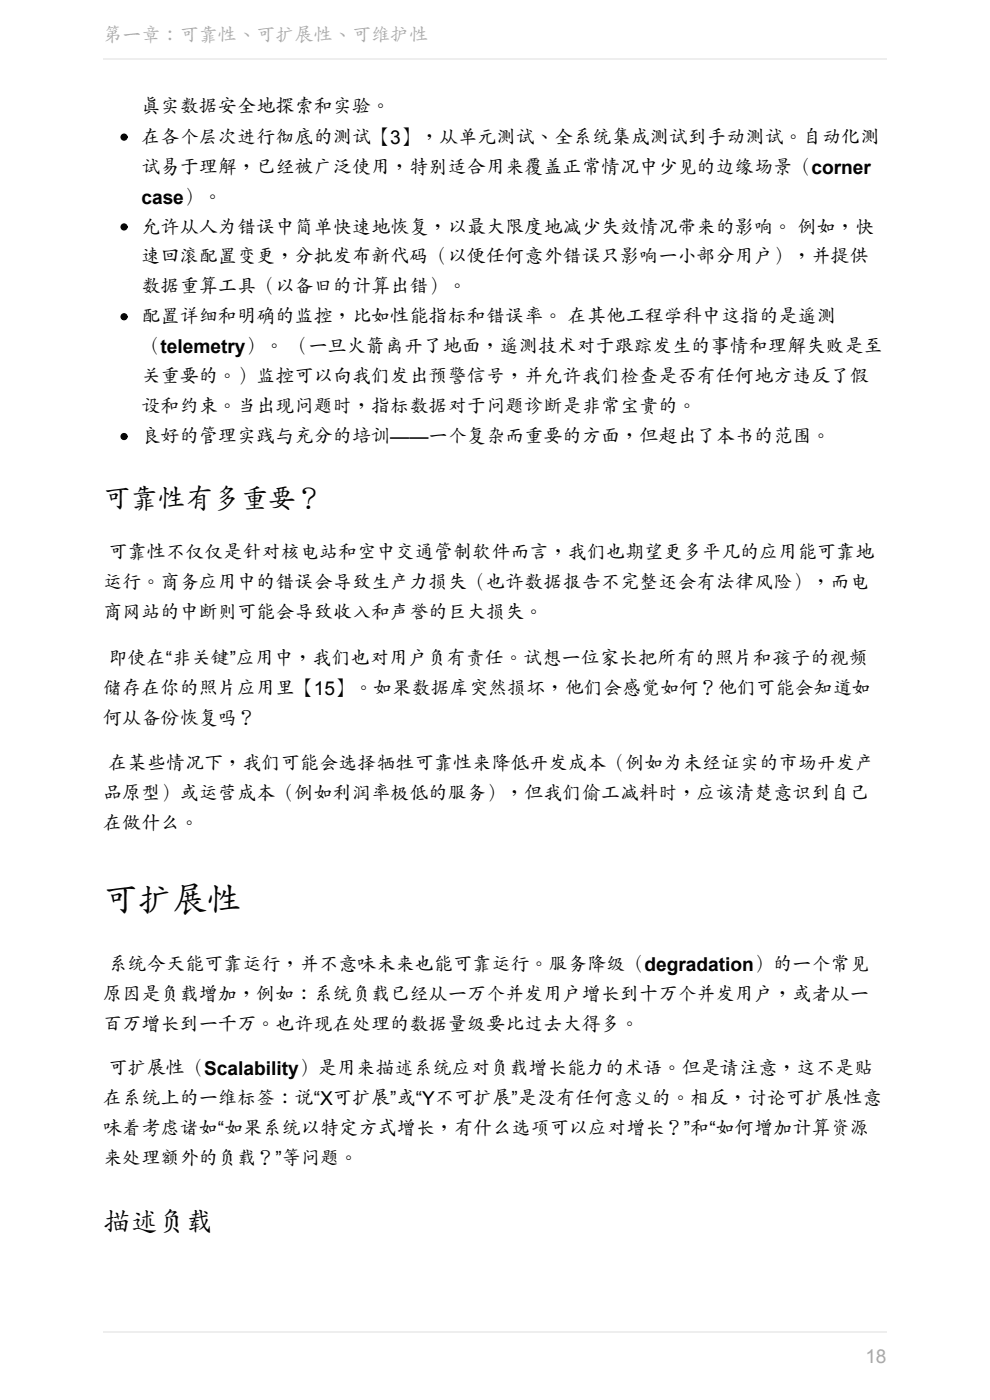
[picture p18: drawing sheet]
<svg xmlns="http://www.w3.org/2000/svg" width="210mm" height="297mm" viewBox="0 0 210 297" stroke-linecap="round" stroke-linejoin="round" font-family="sans-serif">
<defs><g id="words">
<text font-size="7.4" x="21.9" y="193.6">可扩展性</text>
<g font-size="5.8">
<text x="21.9" y="108">可靠性有多重要？</text>
<text x="21.9" y="261.4">描述负载</text>
</g>
<g font-size="4.1" fill="#aaa">
<text x="21.9" y="8.9">第一章：可靠性、可扩展性、可维护性</text>
<text x="183.6" y="289.1">18</text>
</g>
<g font-size="4.1">
<text x="30" y="24">真实数据安全地探索和实验。</text>
<text x="30" y="30.5">在各个层次进行彻底的测试【3】，从单元测试、全系统集成测试到手动测试。自动化测</text>
<text x="30" y="36.8">试易于理解，已经被广泛使用，特别适合用来覆盖正常情况中少见的边缘场景（corner</text>
<text x="30" y="43.2">case）。</text>
<text x="30" y="49.5">允许从人为错误中简单快速地恢复，以最大限度地减少失效情况带来的影响。 例如，快</text>
<text x="30" y="55.9">速回滚配置变更，分批发布新代码（以便任何意外错误只影响一小部分用户），并提供</text>
<text x="30" y="62.2">数据重算工具（以备旧的计算出错）。</text>
<text x="30" y="68.6">配置详细和明确的监控，比如性能指标和错误率。 在其他工程学科中这指的是遥测</text>
<text x="30" y="74.9">（telemetry）。 （一旦火箭离开了地面，遥测技术对于跟踪发生的事情和理解失败是至</text>
<text x="30" y="81.3">关重要的。）监控可以向我们发出预警信号，并允许我们检查是否有任何地方违反了假</text>
<text x="30" y="87.7">设和约束。当出现问题时，指标数据对于问题诊断是非常宝贵的。</text>
<text x="30" y="94">良好的管理实践与充分的培训——一个复杂而重要的方面，但超出了本书的范围。</text>
<text x="23" y="118.6">可靠性不仅仅是针对核电站和空中交通管制软件而言，我们也期望更多平凡的应用能可靠地</text>
<text x="21.9" y="125">运行。商务应用中的错误会导致生产力损失（也许数据报告不完整还会有法律风险），而电</text>
<text x="21.9" y="131.4">商网站的中断则可能会导致收入和声誉的巨大损失。</text>
<text x="23" y="141">即使在“非关键”应用中，我们也对用户负有责任。试想一位家长把所有的照片和孩子的视频</text>
<text x="21.9" y="147.4">储存在你的照片应用里【15】。如果数据库突然损坏，他们会感觉如何？他们可能会知道如</text>
<text x="21.9" y="153.7">何从备份恢复吗？</text>
<text x="23" y="163.4">在某些情况下，我们可能会选择牺牲可靠性来降低开发成本（例如为未经证实的市场开发产</text>
<text x="21.9" y="169.7">品原型）或运营成本（例如利润率极低的服务），但我们偷工减料时，应该清楚意识到自己</text>
<text x="21.9" y="176.1">在做什么。</text>
<text x="23" y="206">系统今天能可靠运行，并不意味未来也能可靠运行。服务降级（degradation）的一个常见</text>
<text x="21.9" y="212.4">原因是负载增加，例如：系统负载已经从一万个并发用户增长到十万个并发用户，或者从一</text>
<text x="21.9" y="218.7">百万增长到一千万。也许现在处理的数据量级要比过去大得多。</text>
<text x="23" y="228.1">可扩展性（Scalability）是用来描述系统应对负载增长能力的术语。但是请注意，这不是贴</text>
<text x="21.9" y="234.5">在系统上的一维标签：说“X可扩展”或“Y不可扩展”是没有任何意义的。相反，讨论可扩展性意</text>
<text x="21.9" y="240.9">味着考虑诸如“如果系统以特定方式增长，有什么选项可以应对增长？”和“如何增加计算资源</text>
<text x="21.9" y="247.2">来处理额外的负载？”等问题。</text>
</g>
</g></defs>
<g fill="#000" stroke="#000" stroke-width=".25">
<circle cx="26.3" cy="29.1" r=".63"/>
<circle cx="26.3" cy="48.1" r=".63"/>
<circle cx="26.3" cy="67.2" r=".63"/>
<circle cx="26.3" cy="92.6" r=".63"/>
</g>
<path d="M21.9 12.6h166.2M21.9 282.6h166.2" fill="none" stroke="#eee" stroke-width=".25"/>
<use href="#words"/>
</svg>
